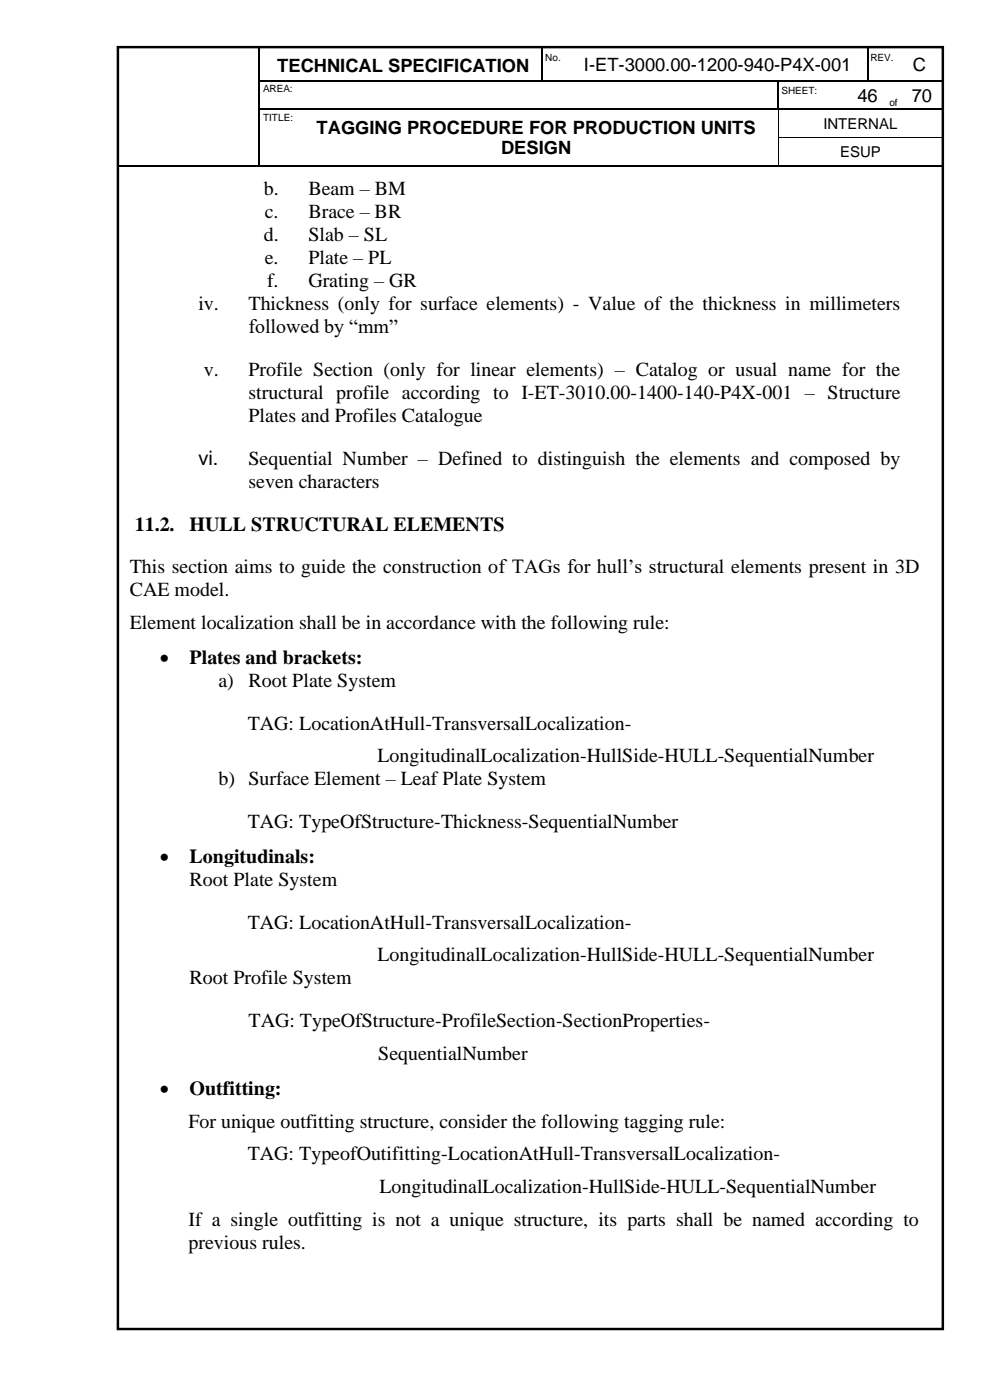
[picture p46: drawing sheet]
<svg xmlns="http://www.w3.org/2000/svg" width="210mm" height="297mm" viewBox="0 0 210 297" stroke-linecap="round" stroke-linejoin="round" font-family="sans-serif">
<defs><g id="words">
<g font-size="4.2">
<text x="56" y="41.5">b.</text>
<text x="65.4" y="41.5">Beam – BM</text>
<text x="56.2" y="46.3">c.</text>
<text x="65.4" y="46.3">Brace – BR</text>
<text x="56" y="51.2">d.</text>
<text x="65.4" y="51.2">Slab – SL</text>
<text x="56.2" y="56.1">e.</text>
<text x="65.4" y="56.1">Plate – PL</text>
<text x="42.1" y="65.8">iv.</text>
<text x="52.7" y="65.8">Thickness (only for surface elements) - Value of the thickness in millimeters</text>
<text x="56.6" y="60.9">f.</text>
<text x="65.4" y="60.9">Grating – GR</text>
<text x="52.7" y="70.7">followed by “mm”</text>
<text x="43.3" y="79.8">v.</text>
<text x="52.7" y="79.8">Profile Section (only for linear elements) – Catalog or usual name for the</text>
<text x="52.7" y="84.6">structural profile according to I-ET-3010.00-1400-140-P4X-001 – Structure</text>
<text x="52.7" y="89.5">Plates and Profiles Catalogue</text>
<text x="42.1" y="98.7">vi.</text>
<text x="52.7" y="98.7">Sequential Number – Defined to distinguish the elements and composed by</text>
<text x="52.7" y="103.5">seven characters</text>
<text x="28.6" y="112.6">11.2.</text>
<text x="40.2" y="112.6">HULL STRUCTURAL ELEMENTS</text>
<text x="27.5" y="121.7">This section aims to guide the construction of TAGs for hull’s structural elements present in 3D</text>
<text x="27.5" y="126.6">CAE model.</text>
<text x="27.5" y="133.5">Element localization shall be in accordance with the following rule:</text>
<text x="33.9" y="140.8">•</text>
<text x="40.2" y="140.8">Plates and brackets:</text>
<text x="46.4" y="145.7">a)</text>
<text x="52.7" y="145.7">Root Plate System</text>
<text x="52.5" y="154.8">TAG: LocationAtHull-TransversalLocalization-</text>
<text x="80.1" y="161.8">LongitudinalLocalization-HullSide-HULL-SequentialNumber</text>
<text x="46.4" y="166.6">b) Surface Element – Leaf Plate System</text>
<text x="52.5" y="175.8">TAG: TypeOfStructure-Thickness-SequentialNumber</text>
<text x="33.9" y="183">•</text>
<text x="40.2" y="183">Longitudinals:</text>
<text x="40.2" y="187.9">Root Plate System</text>
<text x="52.5" y="197">TAG: LocationAtHull-TransversalLocalization-</text>
<text x="80.1" y="204">LongitudinalLocalization-HullSide-HULL-SequentialNumber</text>
<text x="40.2" y="208.9">Root Profile System</text>
<text x="52.7" y="218">TAG: TypeOfStructure-ProfileSection-SectionProperties-</text>
<text x="80.2" y="225">SequentialNumber</text>
<text x="33.9" y="232.2">•</text>
<text x="40.2" y="232.2">Outfitting:</text>
<text x="40" y="239.3">For unique outfitting structure, consider the following tagging rule:</text>
<text x="52.5" y="246.2">TAG: TypeofOutifitting-LocationAtHull-TransversalLocalization-</text>
<text x="80.5" y="253.2">LongitudinalLocalization-HullSide-HULL-SequentialNumber</text>
<text x="40" y="260.2">If a single outfitting is not a unique structure, its parts shall be named according to</text>
<text x="40" y="265">previous rules.</text>
</g>
<g font-size="3.9">
<text x="58.8" y="15.3">TECHNICAL SPECIFICATION</text>
<text x="123.8" y="15.1">I-ET-3000.00-1200-940-P4X-001</text>
<text x="193.7" y="15.1">C</text>
<text x="181.9" y="21.5">46</text>
<text x="193.4" y="21.5">70</text>
<text x="67.2" y="28.3">TAGGING PROCEDURE FOR PRODUCTION UNITS</text>
<text x="106.3" y="32.8">DESIGN</text>
</g>
<g font-size="3.2">
<text x="174.7" y="27.3">INTERNAL</text>
<text x="178.2" y="33.3">ESUP</text>
</g>
<g font-size="2.1">
<text x="115.7" y="13">No.</text>
<text x="184.7" y="13">REV.</text>
<text x="55.8" y="19.6">AREA:</text>
<text x="165.8" y="19.9">SHEET:</text>
<text x="188.7" y="22.5">of</text>
<text x="55.8" y="25.6">TITLE:</text>
</g>
</g></defs>
<g fill="none" stroke="#000" stroke-width=".25">
<path d="M55 10v7M55 17.3v5.7M55.2 17.1h7.3M62.8 17.1h52.1M115 10v7M115.2 17.1h4.4M119.8 17.1h45.1M165.1 17.3v5.7M165.2 17.1h14.9M180.3 17.1h3.6M184.1 10v7M184.2 17.1h3.9"/>
<path d="M191.3 17.1h8.8M25 35.1h29.9M55 23.2v5.8M55 29.3v5.7M55.2 23.1h7.3M55.2 35.1h7.3M62.8 23.1h102.1M62.8 35.1h102.2M165.2 35.1h34.8M165.4 23.1h14.7M180.3 23.1h7.8M188.3 23.1h2.8"/>
<path d="M191.3 23.1h8.7M200.1 23.2v5.8M200.1 29.3v5.7"/>
</g>
<g fill="#000">
<path d="M54.9 17h.3v.3h-.3z" fill-rule="evenodd"/>
<path d="M62.5 17h.3v.3h-.3z" fill-rule="evenodd"/>
<path d="M114.9 17h.3v.3h-.3z" fill-rule="evenodd"/>
<path d="M119.6 17h.2v.3h-.2z" fill-rule="evenodd"/>
<path d="M164.9 17h.3v.3h-.3z" fill-rule="evenodd"/>
<path d="M180.1 17h.2v.3h-.2z" fill-rule="evenodd"/>
<path d="M183.9 17h.3v.3h-.3z" fill-rule="evenodd"/>
<path d="M188.1 17h.2v.3h-.2z" fill-rule="evenodd"/>
<path d="M188.3 17h1.8v.3h-1.8z" fill-rule="evenodd"/>
<path d="M190.1 17h.2v.3h-.2z" fill-rule="evenodd"/>
<path d="M190.3 17h.8v.3h-.8z" fill-rule="evenodd"/>
<path d="M191.1 17h.2v.3h-.2z" fill-rule="evenodd"/>
<path d="M54.9 23h.3v.2h-.3z" fill-rule="evenodd"/>
<path d="M54.9 29h.3v.3h-.3z" fill-rule="evenodd"/>
<path d="M54.9 35h.3v.3h-.3z" fill-rule="evenodd"/>
<path d="M62.5 23h.3v.2h-.3z" fill-rule="evenodd"/>
<path d="M62.5 35h.3v.3h-.3z" fill-rule="evenodd"/>
<path d="M164.9 23h.3v.2h-.3z" fill-rule="evenodd"/>
<path d="M165 29h.1v.3h-.1z" fill-rule="evenodd"/>
<path d="M165 35h.2v.3h-.2z" fill-rule="evenodd"/>
<path d="M165.2 23h.2v.2h-.2z" fill-rule="evenodd"/>
<path d="M180.1 23h.2v.2h-.2z" fill-rule="evenodd"/>
<path d="M188.1 23h.2v.2h-.2z" fill-rule="evenodd"/>
<path d="M191.1 23h.2v.2h-.2z" fill-rule="evenodd"/>
<path d="M200 23h.2v.2h-.2z" fill-rule="evenodd"/>
<path d="M200 29h.2v.3h-.2z" fill-rule="evenodd"/>
<path d="M200 35h.2v.3h-.2z" fill-rule="evenodd"/>
<path d="M200 35h.2v.3h-.2z" fill-rule="evenodd"/>
</g>
<path d="M165.1 23.2v5.8M165.1 29.3v5.7M165.1 29.1h34.9" fill="none" stroke="#000" stroke-width=".21"/>
<path d="M25 10h175v272h-175z" fill="none" stroke="#000" stroke-width=".53"/>
<use href="#words"/>
</svg>
